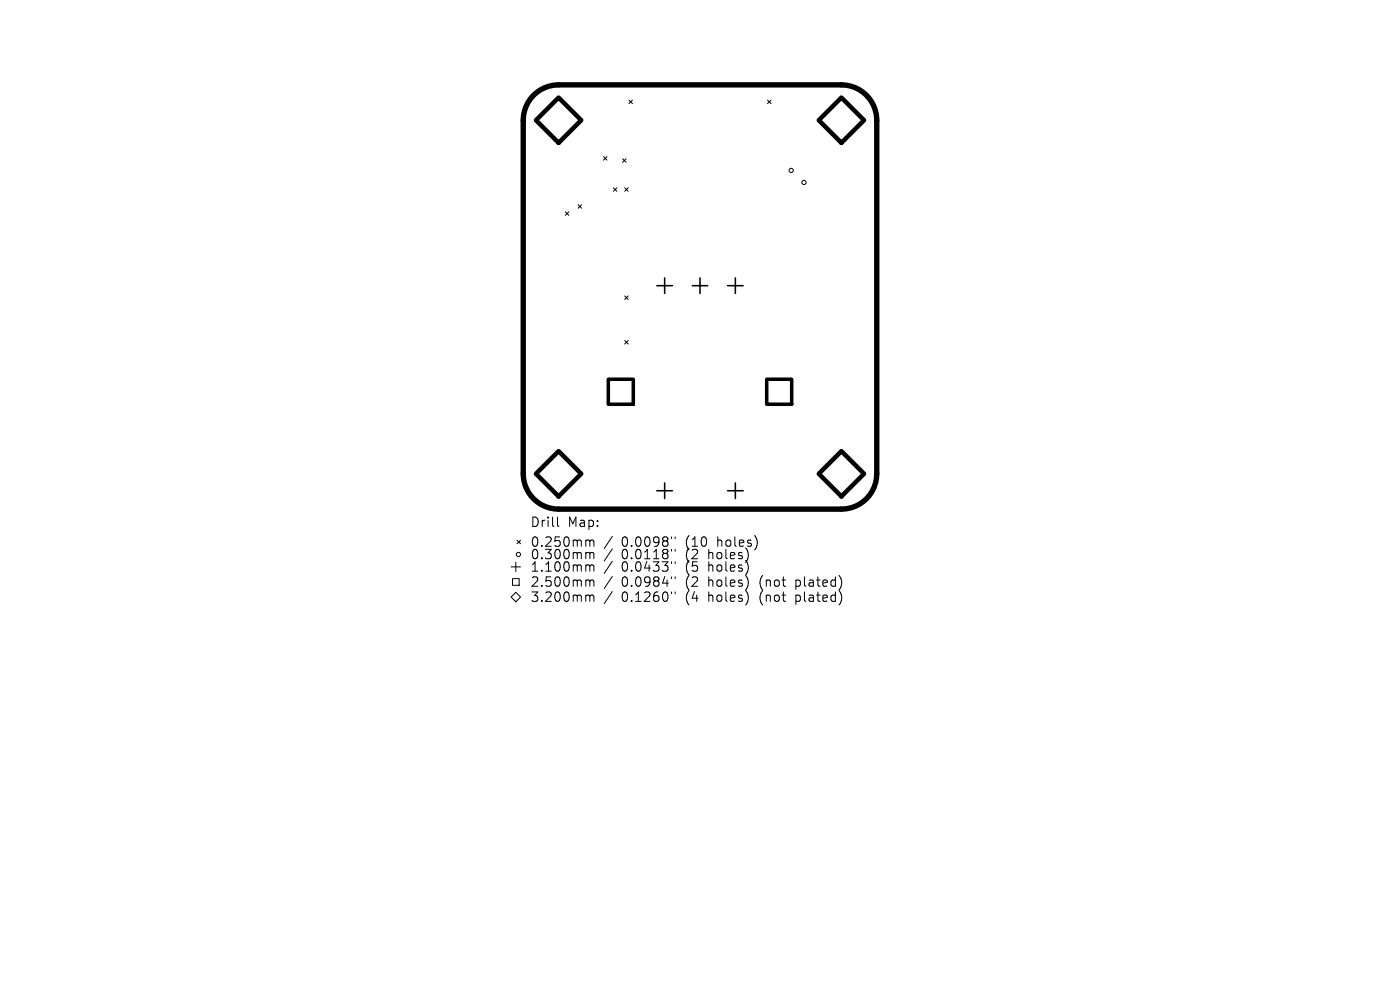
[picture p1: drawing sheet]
<svg xmlns="http://www.w3.org/2000/svg" width="297mm" height="210mm" viewBox="0 0 297 210" stroke-linecap="round" stroke-linejoin="round" font-family="sans-serif">
<defs><g id="words">
<g font-size="2.8">
<text x="112.4" y="112.1">Drill</text>
<text x="120.4" y="112.1">Map:</text>
<text x="112.4" y="116.3">0.250mm</text>
<text x="112.4" y="118.9">0.300mm</text>
<text x="131.9" y="116.3">0.0098&quot;</text>
<text x="131.9" y="118.9">0.0118&quot;</text>
<text x="145.6" y="116.3">(10</text>
<text x="145.6" y="118.9">(2</text>
<text x="150.6" y="118.9">holes)</text>
<text x="152.5" y="116.3">holes)</text>
<text x="112.4" y="121.6">1.100mm</text>
<text x="112.4" y="124.8">2.500mm</text>
<text x="131.9" y="121.6">0.0433&quot;</text>
<text x="131.9" y="124.8">0.0984&quot;</text>
<text x="145.6" y="121.6">(5</text>
<text x="145.6" y="124.8">(2</text>
<text x="150.6" y="121.6">holes)</text>
<text x="150.6" y="124.8">holes)</text>
<text x="161.6" y="124.8">(not</text>
<text x="169.4" y="124.8">plated)</text>
<text x="112.4" y="128">3.200mm</text>
<text x="131.9" y="128">0.1260&quot;</text>
<text x="145.6" y="128">(4</text>
<text x="150.6" y="128">holes)</text>
<text x="161.6" y="128">(not</text>
<text x="169.4" y="128">plated)</text>
</g>
</g></defs>
<path d="M113.1 20.3a7.5 7.5 0 0 1 5.4-2.3h60a7.5 7.5 0 0 1 7.5 7.5v75a7.5 7.5 0 0 1-7.5 7.5h-60a7.5 7.5 0 0 1-7.5-7.5v-75a7.5 7.5 0 0 1 2.1-5.2z" fill="none" stroke="#000" stroke-width="1.1"/>
<g fill="none" stroke="#000" stroke-width=".21">
<path d="M128 33.2l.8 .8M128.8 33.2l-.8 .8M130.1 39.8l.8 .8M130.9 39.8l-.8 .8M132.1 33.7l.7 .7M132.5 39.8l.8 .8M132.8 33.7l-.7 .7M133.3 39.8l-.8 .8M133.4 21.2l.8 .8M134.2 21.2l-.8 .8M162.8 21.2l.8 .8M163.6 21.2l-.8 .8"/>
<path d="M119.9 44.9l.8 .8M120.7 44.9l-.8 .8M122.6 43.4l.8 .8M123.4 43.4l-.8 .8M132.5 62.8l.8 .7M132.5 72.2l.8 .8M133.3 62.8l-.8 .7M133.3 72.2l-.8 .8M109.4 119.3v2M109.7 114.6l.7 .7M110.4 114.6l-.7 .7M118.3 109.7v1.7l.3 .3"/>
<path d="M124.6 114.6h.2l.3 .2M124.6 117.2h.2l.3 .3M124.6 119.8l.4 .1 .1 .2M125.1 114.8l.3-.2 .5 .1 .1 1.2M125.1 114.8v1.1M125.1 117.5v1M125.1 117.5l.3-.3 .5 .1 .1 1.2M129.9 113.8l-1.7 2.6M129.9 116.4l-1.7 2.6M129.9 119.1l-1.7 2.5M142.5 113.9v.4M142.5 116.5v.4"/>
<path d="M142.5 119.2v.3M143.2 113.9v.4M143.2 116.5v.4M143.2 119.2v.3M108.4 120.3h2M108.7 122.7h1.4v1.5h-1.4zM109.4 125.7l1 1-1 1-1-1zM124.6 123l.4 .1 .1 .2M124.6 126.2h.2l.3 .3M125.1 120.1v1.1M125.1 123.3v1.1M125.1 126.5v1.1"/>
<path d="M125.1 120.1l.3-.3 .5 .1 .1 1.3M125.1 123.3l.3-.3 .5 .1 .1 1.3M125.1 126.5l.3-.3 .5 .1 .1 1.3M129.9 122.3l-1.7 2.5M129.9 125.5l-1.7 2.5M142.5 122.4v.3M142.5 125.6v.3M143.2 122.4v.3M143.2 125.6v.3"/>
<circle cx="167.9" cy="36.2" r=".45"/>
<circle cx="170.6" cy="38.7" r=".45"/>
<circle cx="110" cy="117.6" r=".45"/>
</g>
<path d="M141 59v3.3M148.5 59v3.3M156 59v3.3M139.4 60.6h3.3M146.9 60.6h3.3M154.4 60.6h3.3M139.4 104.1h3.3M141 102.5v3.3M154.4 104.1h3.3M156 102.5v3.3" fill="none" stroke="#000" stroke-width=".33"/>
<path d="M129 80.5h5.4v5.3h-5.4zM162.6 80.5h5.4v5.3h-5.4z" fill="none" stroke="#000" stroke-width=".75"/>
<path d="M113.7 25.5l4.8-4.8 4.8 4.8-4.8 4.8zM178.5 20.7l4.8 4.8-4.8 4.8-4.8-4.8zM178.5 95.7l4.8 4.8-4.8 4.8-4.8-4.8zM113.7 100.5l4.8-4.8 4.8 4.8-4.8 4.8z" fill="none" stroke="#000" stroke-width=".96"/>
<use href="#words"/>
</svg>
